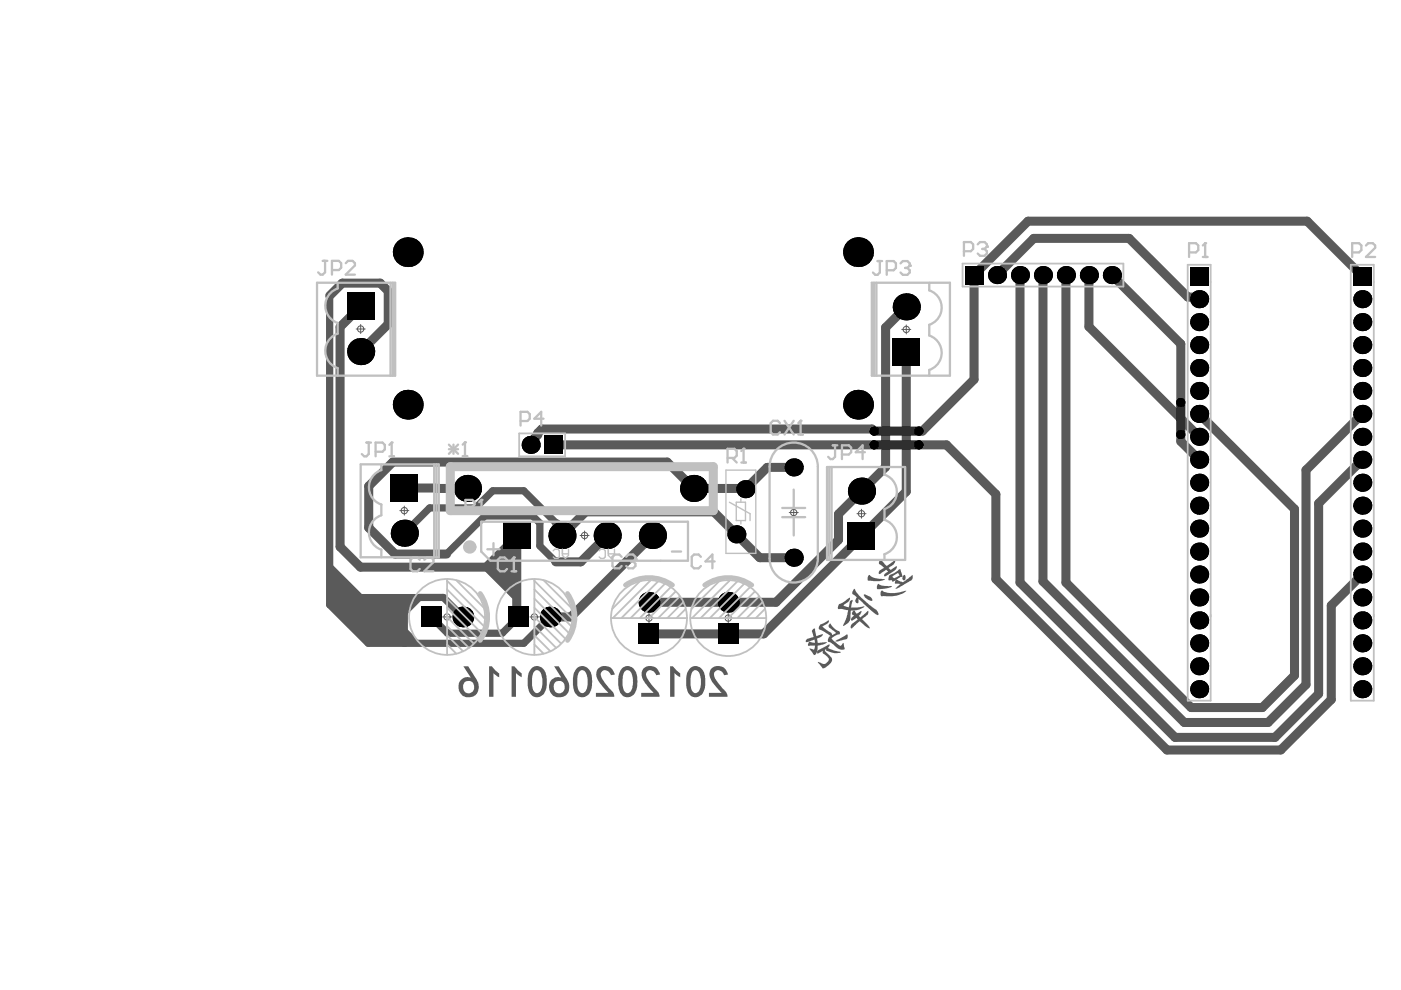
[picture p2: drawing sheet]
<svg xmlns="http://www.w3.org/2000/svg" width="297mm" height="210mm" viewBox="0 0 297 210" stroke-linecap="round" stroke-linejoin="round" font-family="sans-serif">
<g fill="none" stroke="#5a5a5a" stroke-width=".21">
<path d="M75.5 69.8h1.9M76.5 68.8v1.9M191.2 69.8h1.9M192.1 68.9v1.9M84.8 108.3h1.9M85.7 107.3v1.9M123 113.5h1.9M123.9 112.6v1.9M167.3 108.7h1.9M168.3 107.7v1.9M181.7 108.9h1.9M182.7 108v1.9"/>
<path d="M93.8 130.8h1.9M94.8 129.8v2M112.3 130.8h2M113.3 129.8v2M136.6 131h2M137.6 130.1v1.9M153.4 131h2M154.4 130.1v1.9"/>
<circle cx="76.5" cy="69.8" r=".67"/>
<circle cx="192.1" cy="69.8" r=".67"/>
<circle cx="85.7" cy="108.3" r=".67"/>
<circle cx="123.9" cy="113.5" r=".67"/>
<circle cx="168.3" cy="108.7" r=".67"/>
<circle cx="182.7" cy="108.9" r=".67"/>
<circle cx="94.8" cy="130.8" r=".67"/>
<circle cx="113.3" cy="130.8" r=".67"/>
<circle cx="137.6" cy="131" r=".67"/>
<circle cx="154.4" cy="131" r=".67"/>
</g>
<g fill="#5a5a5a">
<path d="M102.8 120.3l6.3-6.3v13.4l-6.3-6.3z"/>
<path d="M86.2 133.2l3.2 3.2-.3 .2h-4.4z"/>
<path d="M70.4 119.9h.2l6.6 6.5-.5 .6h-6.6z"/>
<path d="M70.4 125.7l.2 .2h18.8l-4.2 4.2 .5 .5v5.8h-8.3l-7.5-7.5z"/>
</g>
<g fill="none" stroke="#5a5a5a" stroke-width="1.9">
<path d="M211.4 58.3l7.8-7.8h20.2l12.5 12.5h1.9l.4 .4M216.3 58.3v65.2l32.8 32.8h21.2l9.3-9.2v-40.4l9.2-9.2M221.1 58.3v65l30 29.9h17.8l8-8v-45.5l11.9-11.9M226 58.3v65.2l26.5 26.5h15.1l6.9-6.8v-35.3l-20.3-20.1M230.9 58.3v11l23.3 23.3M235.7 58.3l14.7 14.6v12.4M288.8 58.6l-11.7-11.7h-59.1l-11.5 11.4v22.2l-10.9 10.9h-.8M69.9 62.7l2.7-2.7h8l1.7 1.7v7l-5.8 5.8M76.5 65l-4.4 4.3v46.6l4.3 4.3h26.4M192.1 65.1l-4.3 4.3v29.6l-10 10v5.5l-13.3 13.2h-26.9M192.1 74.6v29.6l-30.2 30.2h-24.3M117.4 94.3h67.9"/>
<path d="M168.3 99.1h-5.6l-4.7 4.6-.1-.1h-10.8l-5.6-5.6h-58.2l-5.1 5.1v8.8l5.6 5.6h10.9M185.3 91.4l-.4-.4h-70l-.9 .8v.4l-1.5 1.6v.5M194.8 94.3h5.9l10.4 10.5v18l36.3 36.2h24.1l10.8-10.7v-19.9l6.5-6.6M250.4 92.1v1.5l3.8 3.9M85.7 103.5l13.4 .1M109.6 113.5v16.9l.3 .4M118.1 111.1l1.1 2.4 5-5h27.1l9.8 9.7h7.2M128.7 113.5l-5.6 5.6h-5.3M138.3 113.5l-17.3 17.3h-4.3"/>
</g>
<path d="M69.9 62.7v65.5l8.2 8.2h33l5.6-5.6M94.7 117.5l8.1-8.1h10.1l1.6 1.5v4.9l3.3 3.3M109.6 113.5l-6.8 6.7M118.1 111.1l-7-7h-6.6l-3.7 3.6h-9.7l-5.4 5.4M91.4 130.8l3.5 3.5h11.6l3.4-3.5M98.1 130.8l-4.1-4.1h-5.1l-3.2 3.1v6.6" fill="none" stroke="#5a5a5a" stroke-width="1.5"/>
<g fill="#5a5a5a">
<path d="M150.7 141.8a2.16 2.16 0 0 1 3.7 1.2l-.9 .2a1.12 1.12 0 0 0-.9-1 1.12 1.12 0 0 0-1.2 .5 4 4 0 0 0 1.5 2.8l1.1 1.3 .3 .9h-4v-.8h2.7l-2.1-2.5a2.44 2.44 0 0 1-.2-2.6z"/>
<path d="M142.1 141.3h.6l1.5 1.5v.8l-1.2-.9v5h-.9z"/>
<path d="M136.3 141.8a2.15 2.15 0 0 1 2.2-.5 2.15 2.15 0 0 1 1.5 1.7l-.9 .2a1.12 1.12 0 0 0-.8-1 1.12 1.12 0 0 0-1.2 .4 2.38 2.38 0 0 0 .8 2.3l1.2 1.3a1.75 1.75 0 0 1 .7 1.5h-3.9v-.8h2.7l-2-2.3a2.37 2.37 0 0 1-.3-2.8z"/>
<path d="M126.7 141.8l.3-.2a2.15 2.15 0 0 1 3.4 1.4l-.9 .2a1.12 1.12 0 0 0-.9-1 1.12 1.12 0 0 0-1.2 .5 3.3 3.3 0 0 0 1 2.4l1.2 1.2a1.71 1.71 0 0 1 .6 1.4h-3.9v-.8h2.7l-2-2.3a2.35 2.35 0 0 1-.3-2.8z"/>
<path d="M108.5 141.3h.6l1.5 1.5v.8l-1.2-.9v5h-.9z"/>
<path d="M103.7 141.3h.6l.7 .8 .8 .7v.8l-1.2-.9v5h-.9z"/>
<path d="M146.9 142.4a.94 .94 0 0 1 1-.2 .94 .94 0 0 1 .5 1l.2 1a2.79 2.79 0 0 1-.9 2.7 1.15 1.15 0 0 1-1.2-1.4l-.1-1a3.5 3.5 0 0 1 .5-2.1zM146.1 141.9l-.1 .2a3.9 3.9 0 0 0-.5 2.6v.5a2.39 2.39 0 0 0 1.9 2.6 2.64 2.64 0 0 0 2.1-3.1v-.7a2.36 2.36 0 0 0-2.4-2.7l-.6 .2z"/>
<path d="M132.4 142.4a.99 .99 0 0 1 1.2-.1 .99 .99 0 0 1 .4 1l.2 .9a2.61 2.61 0 0 1-1 2.8 1.5 1.5 0 0 1-1.2-1.7v-.8a3.5 3.5 0 0 1 .4-2.1zM131.8 141.8l-.3 .4a5.2 5.2 0 0 0-.4 2.9v.1a2.6 2.6 0 0 0 1.5 2.6 2.1 2.1 0 0 0 2.5-2.2v-1.6a2.37 2.37 0 0 0-2.5-2.7z"/>
<path d="M122.8 142.4a.92 .92 0 0 1 1-.2 .92 .92 0 0 1 .6 .9l.2 1.1a2.61 2.61 0 0 1-1 2.8 1.56 1.56 0 0 1-1.2-1.9v-.6a3.5 3.5 0 0 1 .4-2.1zM122.2 141.8l-.2 .3a4.7 4.7 0 0 0-.5 3v.1a2.37 2.37 0 0 0 2 2.6 2.61 2.61 0 0 0 2-3v-.8a2.37 2.37 0 0 0-2.5-2.7z"/>
<path d="M117.7 144.7a1.3 1.3 0 0 1 2.1 .7 1.3 1.3 0 0 1-1.6 1.6 1.56 1.56 0 0 1-.5-2.3zM117.5 141.3l1.5 2.3a2.1 2.1 0 0 0-2.4 1 2.1 2.1 0 0 0 .3 2.5 2.19 2.19 0 0 0 2.8 .5 2.19 2.19 0 0 0 .9-2.7l-2.1-3.6z"/>
<path d="M113.2 142.4a.94 .94 0 0 1 1.1-.2 .94 .94 0 0 1 .5 1l.2 1a2.79 2.79 0 0 1-.9 2.7 1.15 1.15 0 0 1-1.2-1.4l-.1-1a3.5 3.5 0 0 1 .4-2.1zM112.5 141.9l-.1 .2a3.9 3.9 0 0 0-.5 2.6v.5a2.39 2.39 0 0 0 1.9 2.6 2.64 2.64 0 0 0 2.1-3.1v-.7a2.36 2.36 0 0 0-2.4-2.7l-.6 .2z"/>
<path d="M98.5 144.7a1.27 1.27 0 0 1 2 .9 1.27 1.27 0 0 1-1.8 1.2 1.65 1.65 0 0 1-.2-2.1zM98.2 141.3l1.6 2.3a2.07 2.07 0 0 0-2.3 .9 2.07 2.07 0 0 0 .1 2.5 2.19 2.19 0 0 0 2.9 .6 2.19 2.19 0 0 0 .9-2.9l-2.1-3.4z"/>
<path d="M184.1 122a.61 .61 0 0 0-.2 .6 .61 .61 0 0 0 .4 .5l1 .1a4.2 4.2 0 0 0 2.3-.3l-.6-.2a3.5 3.5 0 0 1-2.7-.8zM186.6 118.7a.65 .65 0 0 0-.3 .7 .65 .65 0 0 0 .5 .5l.7 .5-.4 .2a.97 .97 0 0 0-.8 1 .51 .51 0 0 0 .8-.3l.8-.5 .4 .4-.7 .5a.28 .28 0 0 0-.1 .5 .28 .28 0 0 0 .5-.2l.8-.5a1.93 1.93 0 0 0 1.4-1.4l-.4 .1-1 .6-.4-.4a2.05 2.05 0 0 0 1.4-1.6h-.1l-1.4 1a.48 .48 0 0 1-.4 .1 .48 .48 0 0 1-.4-.4l-.7-1zM189.2 122.2l1-.6a.34 .34 0 0 1 .3 0 .34 .34 0 0 1 .2 .3v.1l-.6 .4a.55 .55 0 0 1-.9-.1zM188.6 122l-.3 .9 .1 .2 .3-.1a.32 .32 0 0 1 .5 .3l1-.5-.4 .5a.35 .35 0 0 0 0 .5 .35 .35 0 0 0 .5 0h.6l-1 1 .8-.3 2-1.1a.95 .95 0 0 0 .7-1.5l-1.3 1a1.09 1.09 0 0 1-1.5 .2l-.4-.3 .8-.5h.3l-.4-1.6zM186.1 123.8a.63 .63 0 0 0 .1 1.1l1.7-.1 1.2-.5h-.8a3.6 3.6 0 0 1-2-.5zM191.5 122.1a.49 .49 0 0 0-.2 .6 .49 .49 0 0 0 .6 .3l.1-.4-.1-.6a.23 .23 0 0 0-.2-.1 .23 .23 0 0 0-.2 .2zM186.8 125.3a.69 .69 0 0 0 .2 1.1h2.5a4.9 4.9 0 0 0 2.6-1.1l-.9 .2a5.2 5.2 0 0 1-4.3-.3z"/>
<path d="M177.9 128.1l-.3 .7 .1 .3h.8l1.3 .3-.3 1.6-.7 1.7 .3-.1a2.13 2.13 0 0 0 1.3-2.4v-.8h.8h-.2a.6 .6 0 0 0-.4 .6 .6 .6 0 0 0 .5 .6 .7 .7 0 0 0-.5 1l1-.6 .3 .3-.3 .2a2.17 2.17 0 0 0-1.2 1.5l.2 .2 1.5-1.3a.52 .52 0 0 1 .7 .3l1 .8 .6 .2-.3-.6-1.3-1.4a2.05 2.05 0 0 0 1.3-1.6l-.1-.1-1.6 1.4-.3-.3 .4-.4 .2-.7-.6 .4a.47 .47 0 0 1-.6 .1 .47 .47 0 0 1-.3-.5l1.8-.6 .3-.3-1.4 .2h-1.5l.4-1.5a.72 .72 0 0 0-.7 .9l-.2 .6-.9-.3-.1-.1 .1-.2a1.93 1.93 0 0 0 1.2-1.4l-.1-.1-1.2 .9zM180.9 125a.66 .66 0 0 0-.2 .7 .66 .66 0 0 0 .4 .5l.2 .1a.51 .51 0 0 1 .3 .4 .51 .51 0 0 1-.2 .5 .4 .4 0 0 0 .1 .6 .4 .4 0 0 0 .5-.1v-.8l2.5 2.4 1.3 1a.31 .31 0 0 0 .5 0 .31 .31 0 0 0-.2-.5l-.3-.5-1.6-1.2-2.1-1.9-1-1.4zM183.1 126.1a1.67 1.67 0 0 0 1.2 1.2h.1a.35 .35 0 0 0 .5 0 .35 .35 0 0 0-.2-.5l-1.2-.8z"/>
<path d="M173.9 132.5a.6 .6 0 0 0-.4 .6 .6 .6 0 0 0 .5 .5l.9 .4 1.2 .9a.96 .96 0 0 0-.5 1.2l.6 .2 .9 .7a1.91 1.91 0 0 0 1.5 .8l.5-.2-.2-1.2-.8 .5-1.5-1.1a.37 .37 0 0 1-.3-.4 .37 .37 0 0 1 .4-.4l.9-.4a.44 .44 0 0 0 .5-.5 .44 .44 0 0 0-.6-.4l-.8-.6-.6-.8a.29 .29 0 0 0-.3 0 .29 .29 0 0 0-.1 .3l.1 .5 1.4 1.1-.3 .3a.32 .32 0 0 1-.5 .1 .32 .32 0 0 1-.1-.4l-1.9-1.3 .2-.2a1.83 1.83 0 0 0 1.1-1v-.2zM172.3 133.5l-.2 .3 .4 1.3h-.1a1.82 1.82 0 0 0-1.6 .8v.1a.81 .81 0 0 0 1-.1l.9-.2a.35 .35 0 0 1-.1 .6h-.2a.69 .69 0 0 0-1.1 .3l.1 .3h1.4l-.2 .9-1-.3 .6 .8a.47 .47 0 0 0 .5 .6 .47 .47 0 0 0 .5-.5l.1-1.5 1.4-.3 .6-.4-2 .1v-.4a.51 .51 0 0 1 0-.6 .51 .51 0 0 1 .6-.2l.5-.4 .1-.2-1.1 .2a.3 .3 0 0 1-.4 .1 .3 .3 0 0 1 0-.4l-.2-1.1-.1-.1zM177.1 135.9v.1h.5l.9-.2a1.47 1.47 0 0 0 1.2-.6v-.6l-.2-.1zM173.3 138v.6l1.2-.6a.61 .61 0 0 0 .5 .9l.1 .1a.84 .84 0 0 1 .6 .8 .84 .84 0 0 1-.6 .8 1.58 1.58 0 0 1-1.5-.2h-.2l.9 1.2a.74 .74 0 0 0 1-.3l.6-.5a1.04 1.04 0 0 0 0-1.8l-.9-.8-.1-.4 .3-.2v.4l.7 .2a2.68 2.68 0 0 0 2.4 0l-1.7-.3-1.1-.5 .4-.8z"/>
</g>
<g fill="#000">
<circle cx="86.5" cy="53.5" r="3.2"/>
<circle cx="181.9" cy="53.5" r="3.2"/>
<circle cx="211.4" cy="58.3" r="1.91"/>
<circle cx="216.3" cy="58.3" r="1.91"/>
<circle cx="221.1" cy="58.3" r="1.91"/>
<circle cx="226" cy="58.3" r="1.91"/>
<circle cx="230.9" cy="58.3" r="1.91"/>
<circle cx="235.7" cy="58.3" r="1.91"/>
<circle cx="76.5" cy="74.5" r="2.87"/>
<circle cx="192.1" cy="65.1" r="2.87"/>
<circle cx="254.2" cy="68.3" r="1.91"/>
<circle cx="254.2" cy="78" r="1.91"/>
<circle cx="254.2" cy="73.2" r="1.91"/>
<circle cx="254.2" cy="63.4" r="1.91"/>
<circle cx="288.8" cy="78" r="1.91"/>
<circle cx="288.8" cy="73.2" r="1.91"/>
<circle cx="288.8" cy="63.4" r="1.91"/>
<circle cx="288.8" cy="68.3" r="1.91"/>
<circle cx="86.5" cy="85.8" r="3.2"/>
<circle cx="112.5" cy="94.3" r="1.91"/>
<circle cx="168.3" cy="99.1" r="1.91"/>
<circle cx="181.9" cy="85.8" r="3.2"/>
<circle cx="185.3" cy="91.4" r=".96"/>
<circle cx="185.3" cy="94.3" r=".96"/>
<circle cx="194.8" cy="91.4" r=".96"/>
<circle cx="194.8" cy="94.3" r=".96"/>
<circle cx="250.4" cy="92.1" r=".96"/>
<circle cx="250.4" cy="85.3" r=".96"/>
<circle cx="254.2" cy="82.9" r="1.91"/>
<circle cx="254.2" cy="97.5" r="1.91"/>
<circle cx="254.2" cy="87.8" r="1.91"/>
<circle cx="254.2" cy="92.6" r="1.91"/>
<circle cx="288.8" cy="87.8" r="1.91"/>
<circle cx="288.8" cy="82.9" r="1.91"/>
<circle cx="288.8" cy="97.5" r="1.91"/>
<circle cx="288.8" cy="92.6" r="1.91"/>
<circle cx="85.7" cy="113.1" r="2.87"/>
<circle cx="99.1" cy="103.6" r="2.87"/>
<circle cx="119.2" cy="113.5" r="2.87"/>
<circle cx="128.7" cy="113.5" r="2.87"/>
<circle cx="138.3" cy="113.5" r="2.87"/>
<circle cx="147.1" cy="103.6" r="2.87"/>
<circle cx="156.1" cy="113.3" r="1.91"/>
<circle cx="158" cy="103.7" r="1.91"/>
<circle cx="168.3" cy="118.2" r="1.91"/>
<circle cx="182.7" cy="104.1" r="2.87"/>
<circle cx="254.2" cy="107.2" r="1.91"/>
<circle cx="254.2" cy="102.3" r="1.91"/>
<circle cx="254.2" cy="116.9" r="1.91"/>
<circle cx="254.2" cy="112.1" r="1.91"/>
<circle cx="288.8" cy="116.9" r="1.91"/>
<circle cx="288.8" cy="112.1" r="1.91"/>
<circle cx="288.8" cy="107.2" r="1.91"/>
<circle cx="288.8" cy="102.3" r="1.91"/>
<circle cx="98.1" cy="130.8" r="2.2"/>
<circle cx="116.7" cy="130.8" r="2.2"/>
<circle cx="137.6" cy="127.7" r="2.2"/>
<circle cx="154.4" cy="127.7" r="2.2"/>
<circle cx="254.2" cy="121.8" r="1.91"/>
<circle cx="254.2" cy="126.7" r="1.91"/>
<circle cx="254.2" cy="131.5" r="1.91"/>
<circle cx="254.2" cy="136.4" r="1.91"/>
<circle cx="288.8" cy="126.7" r="1.91"/>
<circle cx="288.8" cy="121.8" r="1.91"/>
<circle cx="288.8" cy="131.5" r="1.91"/>
<circle cx="288.8" cy="136.4" r="1.91"/>
<circle cx="254.2" cy="141.3" r="1.91"/>
<circle cx="254.2" cy="146.1" r="1.91"/>
<circle cx="288.8" cy="146.1" r="1.91"/>
<circle cx="288.8" cy="141.3" r="1.91"/>
</g>
<g fill="#000">
<path d="M204.6 56.4h3.8v3.8h-3.8z" fill-rule="evenodd"/>
<path d="M204.6 56.4h3.8v3.8h-3.8z" fill-rule="evenodd"/>
<path d="M252.3 56.7h3.9v3.8h-3.9z" fill-rule="evenodd"/>
<path d="M252.3 56.7h3.9v3.8h-3.9z" fill-rule="evenodd"/>
<path d="M286.9 56.7h3.8v3.8h-3.8z" fill-rule="evenodd"/>
<path d="M286.9 56.7h3.8v3.8h-3.8z" fill-rule="evenodd"/>
<path d="M73.6 62.1h5.7v5.7h-5.7z" fill-rule="evenodd"/>
<path d="M73.6 62.1h5.7v5.7h-5.7z" fill-rule="evenodd"/>
<path d="M189.3 71.8h5.7v5.7h-5.7z" fill-rule="evenodd"/>
<path d="M189.3 71.8h5.7v5.7h-5.7z" fill-rule="evenodd"/>
<path d="M115.5 92.4h3.8v3.8h-3.8z" fill-rule="evenodd"/>
<path d="M115.5 92.4h3.8v3.8h-3.8z" fill-rule="evenodd"/>
<path d="M82.8 100.6h5.8v5.7h-5.8z" fill-rule="evenodd"/>
<path d="M82.8 100.6h5.8v5.7h-5.8z" fill-rule="evenodd"/>
<path d="M106.7 110.7h5.7v5.7h-5.7z" fill-rule="evenodd"/>
<path d="M106.7 110.7h5.7v5.7h-5.7z" fill-rule="evenodd"/>
<path d="M179.8 110.8h5.7v5.8h-5.7z" fill-rule="evenodd"/>
<path d="M179.8 110.8h5.7v5.8h-5.7z" fill-rule="evenodd"/>
<path d="M89.2 128.6h4.4v4.4h-4.4z" fill-rule="evenodd"/>
<path d="M89.2 128.6h4.4v4.4h-4.4z" fill-rule="evenodd"/>
<path d="M107.7 128.6h4.4v4.4h-4.4z" fill-rule="evenodd"/>
<path d="M107.7 128.6h4.4v4.4h-4.4z" fill-rule="evenodd"/>
<path d="M135.4 132.2h4.4v4.4h-4.4z" fill-rule="evenodd"/>
<path d="M135.4 132.2h4.4v4.4h-4.4z" fill-rule="evenodd"/>
<path d="M152.2 132.2h4.4v4.4h-4.4z" fill-rule="evenodd"/>
<path d="M152.2 132.2h4.4v4.4h-4.4z" fill-rule="evenodd"/>
</g>
<path d="M185.3 94.3h9.5M185.3 91.4h9.5M250.4 85.3v6.8" fill="none" stroke="#1e1e1e" stroke-width="1.9"/>
<g fill="none" stroke="#c0c0c0" stroke-width=".38">
<path d="M204.1 55.9h34.1v4.9h-34.1zM251.8 56.1h4.9v92.5h-4.9zM286.4 56.1h4.9v92.5h-4.9zM110.1 91.9h9.7v4.9h-9.7zM94.8 122.8v16M94.8 123.1l8 7.9M94.8 125l7.8 7.8M94.8 126.9l7.3 7.3M94.8 128.9l6.6 6.5M94.8 130.8l5.6 5.6M94.8 132.8l4.6 4.6M94.8 134.7l3.4 3.4"/>
<path d="M94.8 136.6l1.9 2M96.7 123l6.1 6.1M113.3 123.1l8 7.9M113.3 122.8v16M113.3 125l7.8 7.8M113.3 126.9l7.3 7.3M113.3 128.9l6.6 6.5M113.3 130.8l5.6 5.6M113.3 132.8l4.6 4.6M113.3 134.7l3.4 3.4M113.3 136.6l1.9 2M115.2 123l6.1 6.1"/>
<path d="M129.6 131h16M135.9 123l-6.1 6.1M137.8 123l-7.9 8M139.5 123.3l-7.7 7.7M141 123.8l-7.3 7.2M142.2 124.5l-6.6 6.5M143.2 125.5l-5.6 5.5M144.2 126.4l-4.7 4.6M144.9 127.6l-3.4 3.4M145.4 129.1l-2 1.9M146.4 131h16M152.7 123l-6.1 6.1"/>
<path d="M154.6 123l-7.9 8M156.3 123.3l-7.7 7.7M157.8 123.8l-7.3 7.2M159 124.5l-6.5 6.5M160 125.5l-5.6 5.5M161 126.4l-4.7 4.6M161.7 127.6l-3.4 3.4M162.2 129.1l-2 1.9"/>
</g>
<g fill="none" stroke="#c0c0c0" stroke-width=".49">
<path d="M67.2 60h16.6v19.7h-16.6zM71.6 60v1.2M82.8 60v19.7M83.3 60v19.7M184.8 60h16.6v19.7h-16.6zM185.3 60v19.7M185.8 60v19.7M197 60v1.6M204.4 53.3h1.4l.5-.5v-1l-.5-.5h-1.4v2.9M207.3 51.8l.5-.5h1l.4 .5v.5M71.6 68.5v2.2M71.6 78v1.7"/>
<path d="M197 68.9v2.2M197 78.4v1.3M76.5 98.5h16.5v19.7h-16.5zM80.9 98.5v1.2M92.1 98.5v19.7M92.5 98.5v19.7M110.4 89.3h1.4l.5-.5v-1l-.5-.5h-1.4v2.9M115.2 88.8h-1.9l1.5-1.5v2.9M163.2 98.9v19.5M173.4 98.9v19.5M175.3 99h16.6v19.7h-16.6zM175.8 99v19.7"/>
<path d="M176.3 99v19.7M187.5 99v1.6M80.9 107v2.2M80.9 116.5v1.7M102 110.6h43.9v8.3h-41.9l-2-2zM103.3 116.5h2.6M104.6 115.2v2.6M142.5 116.9h1.9M165.8 107.7h4.9M165.8 109.6h4.9M168.3 103.8v3.9M168.3 109.8v3.7"/>
<path d="M187.5 107.9v2.3M187.5 117.5v1.2"/>
</g>
<path d="M95.5 98.9h55.7v9.4h-55.7z" fill="none" stroke="#c0c0c0" stroke-width="1.9"/>
<path d="M153.9 99.7h6.3v17.6h-6.3zM117.3 116.8l.3-.3h.7l.3 .3v1.3l-.3 .3h-.7l-.3-.3M119.2 116.5v1.3l.7 .6 .6-.6v-1.3M119.2 117.4h1.3M127 116.8l.4-.3h.6l.3 .3v1.3l-.3 .3h-.6l-.4-.3M129 117.4h1.3M129 116.5v1.3l.6 .6 .7-.6v-1.3M154.6 106.5l4.4 2.4v1.5M156.1 106.5h2v3.9h-2zM157.1 105.8v.7M157.1 110.4v.7" fill="none" stroke="#c0c0c0" stroke-width=".29"/>
<circle cx="209.2" cy="52.3" r=".24" fill="#c0c0c0"/>
<path d="M208.3 52.8h.5M208.8 52.8l.4 .5v.5l-.4 .4h-1l-.5-.4M209.2 52.3l-.4 .5M252.1 53.5h1.5l.5-.5v-.9l-.5-.5h-1.5v2.9M255 54.5h1M255.5 51.6v2.9M286.7 53.5h1.4l.5-.5v-.9l-.5-.5h-1.4v2.9M289.6 52.1l.5-.5h1l.5 .5v.4l-2 2h2" fill="none" stroke="#c0c0c0" stroke-width=".49"/>
<circle cx="255.5" cy="51.6" r=".24" fill="#c0c0c0"/>
<path d="M255.5 51.6l-.5 .5M131.8 118.1l-.5-.5h-1l-.4 .5v1.9l.4 .5h1l.5-.5M132.8 118.1l.5-.5h.9l.5 .5v.4" fill="none" stroke="#c0c0c0" stroke-width=".49"/>
<circle cx="134.7" cy="118.5" r=".24" fill="#c0c0c0"/>
<path d="M154.3 97.1h1.4l.5-.5v-1l-.5-.4h-1.4v2.9M155.2 97.1l1 1M157.2 98.1h.9M157.7 95.2v2.9M89 118.7l-.5-.5h-1l-.5 .5v1.9l.5 .5h1l.5-.5M90 118.7l.4-.5h1l.5 .5v.5l-1.9 1.9h1.9M133.7 119h.5M134.2 119l.5 .5v.5l-.5 .5h-.9l-.5-.5M134.7 118.5l-.5 .5" fill="none" stroke="#c0c0c0" stroke-width=".49"/>
<circle cx="157.7" cy="95.2" r=".24" fill="#c0c0c0"/>
<path d="M186.1 55.4h.9M186.5 55.4v2.4l-.4 .5h-.5l-.5-.5M188 57.3h1.5l.5-.5v-1l-.5-.4h-1.5v2.9M190.9 55.8l.5-.4h1l.5 .4v.5M157.7 95.2l-.5 .4M176.6 94.4h.9M177 94.4v2.5l-.4 .4h-.5l-.5-.4M178.5 96.4h1.5l.5-.5v-1l-.5-.5h-1.5v2.9M183.4 95.9h-2l1.5-1.5v2.9" fill="none" stroke="#c0c0c0" stroke-width=".49"/>
<circle cx="192.9" cy="56.3" r=".24" fill="#c0c0c0"/>
<path d="M68.4 55.3h1M68.9 55.3v2.4l-.5 .5h-.5l-.4-.5M70.4 57.3h1.4l.5-.5v-1l-.5-.5h-1.4v2.9M73.3 55.8l.5-.5h1l.4 .5v.5l-1.9 1.9h1.9M191.9 56.8h.5M192.4 56.8l.5 .5v.5l-.5 .5h-1l-.5-.5M192.9 56.3l-.5 .5M77.7 93.8h1M78.2 93.8v2.5l-.5 .5h-.5l-.5-.5M79.6 95.8h1.5l.5-.5v-1l-.5-.5h-1.5v3M82.6 96.8h.9M83 93.8v3" fill="none" stroke="#c0c0c0" stroke-width=".49"/>
<circle cx="83" cy="93.8" r=".24" fill="#c0c0c0"/>
<path d="M83 93.8l-.4 .5M165.4 89.7l-.5-.5h-1l-.5 .5v1.9l.5 .5h1l.5-.5M166.3 89.2l2 2.9M168.3 89.2l-2 2.9M169.3 92.1h.9M169.7 89.2v2.9" fill="none" stroke="#c0c0c0" stroke-width=".49"/>
<circle cx="169.7" cy="89.2" r=".24" fill="#c0c0c0"/>
<path d="M169.7 89.2l-.4 .5M107.5 118.7l-.5-.5h-1l-.5 .5v1.9l.5 .5h1l.5-.5M109 118.2v2.9M148.6 118.1l-.5-.5h-1l-.4 .5v1.9l.4 .5h1l.5-.5M151.5 119h-1.9l1.4-1.4v2.9M108.5 121.1h.9" fill="none" stroke="#c0c0c0" stroke-width=".49"/>
<circle cx="109" cy="118.2" r=".24" fill="#c0c0c0"/>
<path d="M98.7 106v2.9h1.4l.5-.5v-.5l-.5-.4h-1.4M109 118.2l-.5 .5" fill="none" stroke="#c0c0c0" stroke-width=".49"/>
<circle cx="98.7" cy="107.5" r=".24" fill="#c0c0c0"/>
<path d="M98.7 106h1.4l.5 .5v.5l-.5 .5h-1.4M101.6 108.9h1M102.1 106v2.9" fill="none" stroke="#c0c0c0" stroke-width=".49"/>
<circle cx="102.1" cy="106" r=".24" fill="#c0c0c0"/>
<path d="M95.2 94.3l1.9 1.9M95.2 95.2h1.9M96.1 94.3v1.9M97.1 94.3l-1.9 1.9M98.1 96.7h1M98.6 93.8v2.9M102.1 106l-.5 .5" fill="none" stroke="#c0c0c0" stroke-width=".49"/>
<circle cx="98.6" cy="93.8" r=".24" fill="#c0c0c0"/>
<path d="M71.6 61.2a3.8 3.8 0 0 0-2.6 3.6 3.8 3.8 0 0 0 2.6 3.7M71.6 70.7a3.8 3.8 0 0 0-2.6 3.7 3.8 3.8 0 0 0 2.6 3.6M197 71.1a3.8 3.8 0 0 1 2.7 3.7 3.8 3.8 0 0 1-2.7 3.6M197 61.6a3.8 3.8 0 0 1 2.7 3.6 3.8 3.8 0 0 1-2.7 3.7M80.9 99.7a3.8 3.8 0 0 0-2.7 3.6 3.8 3.8 0 0 0 2.7 3.7M98.6 93.8l-.5 .5M163.2 98.9a5.1 5.1 0 0 1 5.1-5.1 5.1 5.1 0 0 1 5.1 5.1M80.9 109.2a3.8 3.8 0 0 0-2.7 3.7 3.8 3.8 0 0 0 2.7 3.6M163.2 118.4a5.1 5.1 0 0 0 5.1 5.1 5.1 5.1 0 0 0 5.1-5.1M187.5 110.2a3.8 3.8 0 0 1 2.7 3.7 3.8 3.8 0 0 1-2.7 3.6M187.5 100.6a3.8 3.8 0 0 1 2.7 3.7 3.8 3.8 0 0 1-2.7 3.6" fill="none" stroke="#c0c0c0" stroke-width=".49"/>
<g fill="none" stroke="#c0c0c0" stroke-width=".38">
<circle cx="94.8" cy="130.8" r="8"/>
<circle cx="113.3" cy="130.8" r="8"/>
<circle cx="137.6" cy="131" r="8"/>
<circle cx="154.4" cy="131" r="8"/>
</g>
<path d="M101.8 125.8a8.6 8.6 0 0 1 0 10M120.3 125.8a8.6 8.6 0 0 1 0 10M132.6 124a8.6 8.6 0 0 1 10 0M149.4 124a8.6 8.6 0 0 1 10 0" fill="none" stroke="#c0c0c0" stroke-width=".96"/>
<circle cx="99.6" cy="116" r=".69" fill="none" stroke="#c0c0c0" stroke-width="1.5"/>
</svg>
